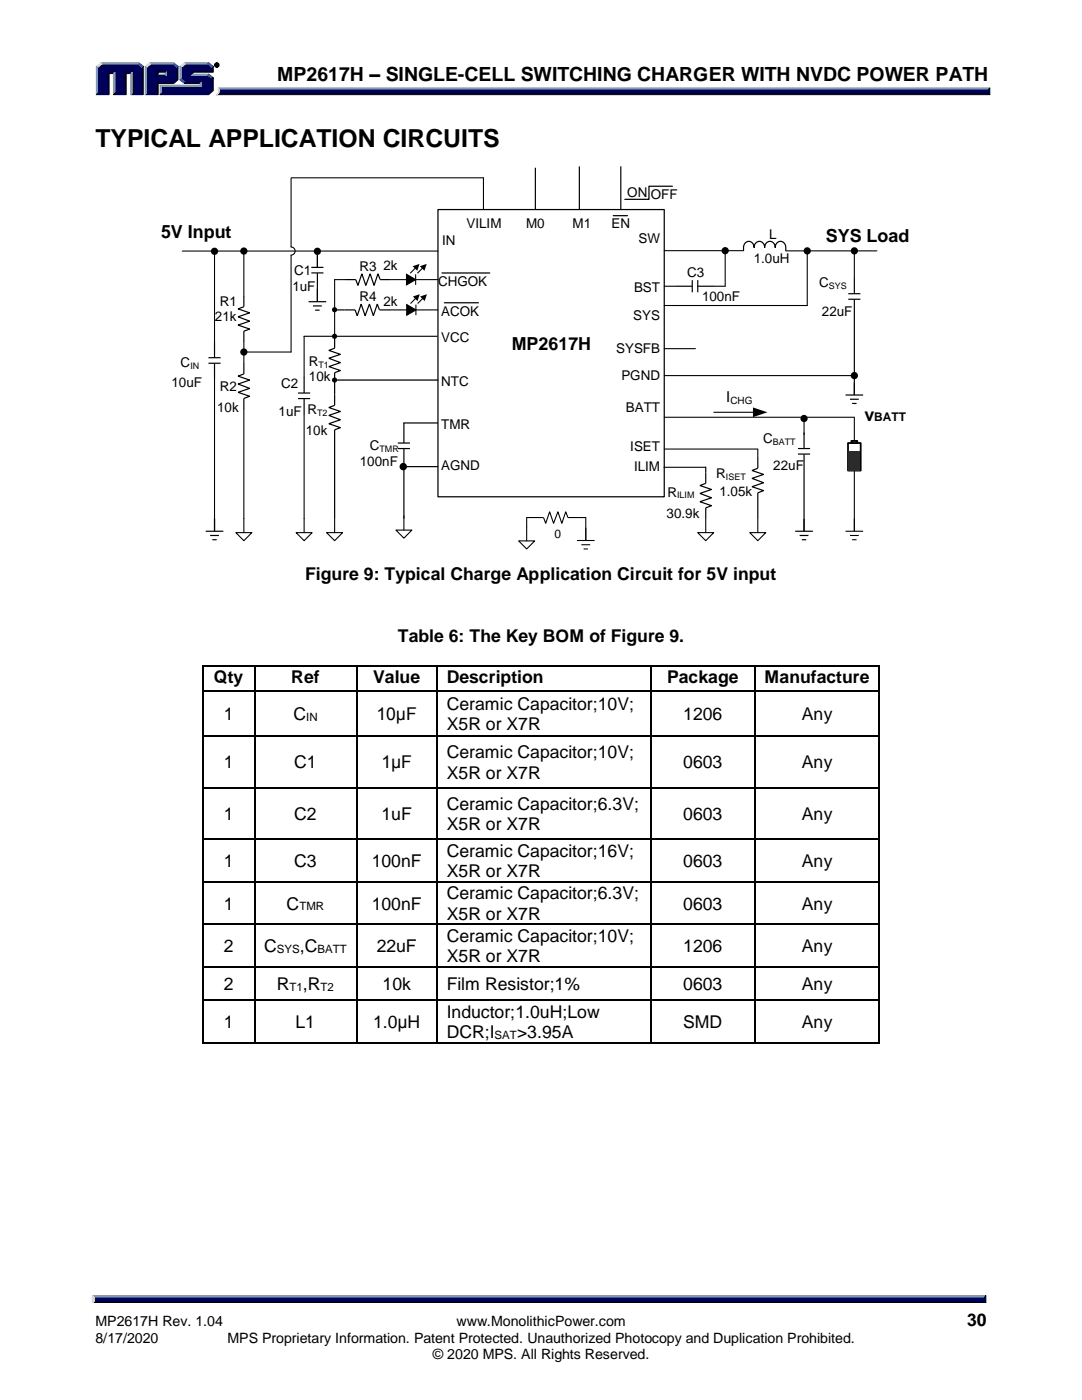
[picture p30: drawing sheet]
<svg xmlns="http://www.w3.org/2000/svg" width="216mm" height="279mm" viewBox="0 0 216 279" stroke-linecap="round" stroke-linejoin="round" font-family="sans-serif">
<defs><g id="words">
<text font-size="5" x="19" y="29.4">TYPICAL APPLICATION CIRCUITS</text>
<text font-size="3.9" x="55.3" y="16.3">MP2617H – SINGLE-CELL SWITCHING CHARGER WITH NVDC POWER PATH</text>
<g font-size="3.6">
<text x="32.1" y="47.4">5V Input</text>
<text x="164.8" y="48.3">SYS Load</text>
<text x="102.1" y="69.8">MP2617H</text>
<text x="172.5" y="84">v</text>
</g>
<g font-size="3.5">
<text x="60.9" y="115.7">Figure 9: Typical Charge Application Circuit for 5V input</text>
<text x="79.4" y="128.1">Table 6: The Key BOM of Figure 9.</text>
<text x="42.7" y="136.4">Qty</text>
<text x="58.1" y="136.4">Ref</text>
<text x="74.5" y="136.4">Value</text>
<text x="89.1" y="136.4">Description</text>
<text x="133.1" y="136.4">Package</text>
<text x="152.6" y="136.4">Manufacture</text>
<text x="44.7" y="143.7">1</text>
<text x="58.6" y="143.7">C</text>
<text x="75.1" y="143.7">10μF</text>
<text x="89.1" y="141.7">Ceramic Capacitor;10V;</text>
<text x="136.3" y="143.7">1206</text>
<text x="160" y="143.7">Any</text>
<text x="89.1" y="145.7">X5R or X7R</text>
<text x="44.7" y="153.4">1</text>
<text x="58.7" y="153.4">C1</text>
<text x="76.1" y="153.4">1μF</text>
<text x="89.1" y="151.4">Ceramic Capacitor;10V;</text>
<text x="89.1" y="155.4">X5R or X7R</text>
<text x="136.3" y="153.4">0603</text>
<text x="160" y="153.4">Any</text>
<text x="89.1" y="161.7">Ceramic Capacitor;6.3V;</text>
<text x="44.7" y="163.7">1</text>
<text x="58.7" y="163.7">C2</text>
<text x="76.1" y="163.7">1uF</text>
<text x="89.1" y="165.7">X5R or X7R</text>
<text x="136.3" y="163.7">0603</text>
<text x="160" y="163.7">Any</text>
<text x="44.7" y="173">1</text>
<text x="58.7" y="173">C3</text>
<text x="74.2" y="173">100nF</text>
<text x="89.1" y="171">Ceramic Capacitor;16V;</text>
<text x="136.3" y="173">0603</text>
<text x="160" y="173">Any</text>
<text x="89.1" y="175.1">X5R or X7R</text>
<text x="89.1" y="179.5">Ceramic Capacitor;6.3V;</text>
<text x="44.7" y="181.5">1</text>
<text x="57.2" y="181.5">C</text>
<text x="74.2" y="181.5">100nF</text>
<text x="89.1" y="183.6">X5R or X7R</text>
<text x="136.3" y="181.5">0603</text>
<text x="160" y="181.5">Any</text>
<text x="44.7" y="190">2</text>
<text x="52.7" y="190">C</text>
<text x="59.8" y="190">,C</text>
<text x="75.2" y="190">22uF</text>
<text x="89.1" y="188">Ceramic Capacitor;10V;</text>
<text x="136.3" y="190">1206</text>
<text x="160" y="190">Any</text>
<text x="44.7" y="197.6">2</text>
<text x="55.3" y="197.6">R</text>
<text x="60.5" y="197.6">,R</text>
<text x="76.3" y="197.6">10k</text>
<text x="89.1" y="192">X5R or X7R</text>
<text x="89.1" y="197.6">Film Resistor;1%</text>
<text x="136.3" y="197.6">0603</text>
<text x="160" y="197.6">Any</text>
<text x="89.1" y="203.1">Inductor;1.0uH;Low</text>
<text x="44.7" y="205.1">1</text>
<text x="59" y="205.1">L1</text>
<text x="74.4" y="205.1">1.0μH</text>
<text x="89.1" y="207.2">DCR;I</text>
<text x="103.2" y="207.2">&gt;3.95A</text>
<text x="136.3" y="205.1">SMD</text>
<text x="160" y="205.1">Any</text>
<text x="193" y="264.5">30</text>
</g>
<text font-size="3" x="144.9" y="80.2">I</text>
<g font-size="2.8">
<text x="19" y="264.5">MP2617H Rev. 1.04</text>
<text x="19" y="267.9">8/17/2020</text>
<text x="45.4" y="267.9">MPS Proprietary Information. Patent Protected. Unauthorized Photocopy and Duplication Prohibited.</text>
<text x="91.1" y="264.5">www.MonolithicPower.com</text>
<text x="86.4" y="271.2">© 2020 MPS. All Rights Reserved.</text>
</g>
<g font-size="2.7">
<text x="125.2" y="39.3">ON</text>
<text x="129.9" y="39.8">OFF</text>
<text x="93.1" y="45.5">VILIM</text>
<text x="105" y="45.5">M0</text>
<text x="114.3" y="45.5">M1</text>
<text x="122" y="45.5">EN</text>
<text x="153.5" y="47.8">L</text>
<text x="76.5" y="53.9">2k</text>
<text x="88.2" y="48.9">IN</text>
<text x="127.4" y="48.4">SW</text>
<text x="150.4" y="52.5">1.0uH</text>
<text x="58.3" y="58.2">1uF</text>
<text x="58.7" y="54.8">C1</text>
<text x="71.7" y="54.1">R3</text>
<text x="71.7" y="60">R4</text>
<text x="87.4" y="57.2">CHGOK</text>
<text x="126.5" y="58.2">BST</text>
<text x="137.1" y="55.3">C3</text>
<text x="163.5" y="57.3">C</text>
<text x="42.9" y="64.1">21k</text>
<text x="43.9" y="61.1">R1</text>
<text x="76.5" y="61">2k</text>
<text x="88" y="63">ACOK</text>
<text x="126.4" y="63.9">SYS</text>
<text x="140.1" y="60">100nF</text>
<text x="164" y="63.1">22uF</text>
<text x="88" y="68.3">VCC</text>
<text x="122.9" y="70.5">SYSFB</text>
<text x="34.2" y="77.2">10uF</text>
<text x="36" y="73.3">C</text>
<text x="43.9" y="77.9">R2</text>
<text x="56.1" y="77.5">C2</text>
<text x="61.6" y="73.1">R</text>
<text x="61.6" y="76.1">10k</text>
<text x="88" y="77">NTC</text>
<text x="124" y="75.9">PGND</text>
<text x="43.3" y="82.2">10k</text>
<text x="55.6" y="83">1uF</text>
<text x="61.3" y="82.6">R</text>
<text x="124.9" y="82.1">BATT</text>
<text x="61" y="86.8">10k</text>
<text x="73.8" y="89.8">C</text>
<text x="88" y="85.6">TMR</text>
<text x="125.8" y="90">ISET</text>
<text x="152.3" y="88.5">C</text>
<text x="71.8" y="93">100nF</text>
<text x="88" y="93.8">AGND</text>
<text x="126.5" y="94">ILIM</text>
<text x="142.9" y="95.4">R</text>
<text x="154.3" y="93.9">22uF</text>
<text x="133.2" y="99.1">R</text>
<text x="143.5" y="98.9">1.05k</text>
<text x="133" y="103.3">30.9k</text>
</g>
<g font-size="2.4">
<text x="174.5" y="84">BATT</text>
<text x="110.7" y="107.3">0</text>
</g>
<g font-size="2.3">
<text x="61.1" y="143.9">IN</text>
<text x="59.7" y="181.7">TMR</text>
<text x="55.3" y="190.2">SYS</text>
<text x="63.3" y="190.2">BATT</text>
<text x="57.8" y="197.7">T1</text>
<text x="64" y="197.7">T2</text>
<text x="98.7" y="207.3">SAT</text>
</g>
<text font-size="2" x="145.7" y="80.6">CHG</text>
<g font-size="1.8">
<text x="165.4" y="57.7">SYS</text>
<text x="38" y="73.7">IN</text>
<text x="63.5" y="73.4">T1</text>
<text x="63.3" y="83">T2</text>
<text x="154.2" y="88.9">BATT</text>
<text x="75.7" y="90.2">TMR</text>
<text x="144.9" y="95.8">ISET</text>
<text x="135.1" y="99.5">ILIM</text>
</g>
</g></defs>
<g fill="#000" stroke="#000" stroke-width=".2">
<path d="M43.7 18.2h153.4l.4 .7h-154.3a.67 .67 0 0 0 .5-.7zM18.9 259.3h177.4l.4 .7h-178.3z"/>
<path d="M42.8 13a.46 .46 0 0 1 .9 0 .46 .46 0 0 1-.9 0zM42.9 13a.37 .37 0 0 0 .7 0 .37 .37 0 0 0-.7 0zM43.1 12.7h.3l.1 .5-.2-.2-.2 .2zM43.2 12.8v.2l.2-.1z"/>
</g>
<g fill="#8099bf" stroke="#8099bf" stroke-width=".2">
<path d="M18.4 258.6h178.3l-.4 .7h-177.4z"/>
<path d="M43.6 17.5h153.9l-.4 .7h-153.4z"/>
<path d="M31.3 15.1l.3-.3h1.3l.3 .3z"/>
<path d="M36.8 12.5h4.8l-.2 .3h-4.4z"/>
<path d="M35.9 13.2l.3 .2v2.4l-.3 .1z"/>
<path d="M31.9 17h8.1v-.3l.2-.3v.9h-8z"/>
<path d="M31.9 17l.3 .3v1.3l-.3 .3z"/>
<path d="M38.2 15.1l.3-.3h3.1l-.1 .3z"/>
<path d="M29.8 12.5h4.8l-.2 .3h-4.3z"/>
<path d="M29 13.2l.2 .2v5.2l-.2 .3z"/>
<path d="M33.2 14.1v1l-.3-.3v-.4z"/>
<path d="M20.1 12.5h7.6l-.2 .3h-7.2z"/>
<path d="M19.2 13.2l.3 .2v5.2l-.3 .3z"/>
<path d="M22.9 14.4v4.2l-.3 .3v-4.2z"/>
<path d="M26.1 14.7l.3-.3v4.2l-.3 .3z"/>
</g>
<g fill="#000026" stroke="#000026" stroke-width=".2">
<path d="M196.7 258.6v1.4l-.4-.3v-.6z"/>
<path d="M197.5 17.5v1.4l-.4-.4v-.5z"/>
<path d="M37 16.4h3.2l-.2 .3h-3.2z"/>
<path d="M38.2 14.1h4.1v-.7l.3-.2v1.2h-4.1v.4l-.3 .3z"/>
<path d="M31.9 18.9l.3-.3h9.2l.9-.7v-2.2l.3-.2v2.6l-1 .8z"/>
<path d="M31.3 16.4h3.1l.8-.6v-2.4l.3-.2v2.7l-.9 .8h-3v2.2h-2.6l.2-.3h2.1z"/>
<path d="M31.3 14.1h1.9l-.3 .3h-1.3v.4l-.3 .3z"/>
<path d="M28.3 13.4l.3-.2v5.7h-2.5l.3-.3h1.9z"/>
<path d="M21.5 14.4h1.4l-.3 .3h-.8v4.2h-2.6l.3-.3h2z"/>
<path d="M24.9 14.4h1.5l-.3 .3h-.9v4.2h-2.6l.3-.3h2z"/>
</g>
<g fill="#000059" stroke="#000059" stroke-width=".2">
<path d="M18.9 259.1h177.4v.6h-177.4z"/>
<path d="M43.8 18h153.3v.5h-153.4z"/>
<path d="M19.5 13.4l.8-.6h7.2l.8 .6v5.2h-1.9v-4.2h-1.5v4.2h-2v-4.2h-1.4v4.2h-2z"/>
<path d="M29.2 13.4l.9-.6h2.1v1.3h-.9v1h1.9v-1h-1.3v-1.3h2.5l.8 .6v2.4l-.8 .6h-3.1v2.2h-2.1z"/>
<path d="M32.2 17.3h8v-.9h-3.2l-.8-.6v-2.4l.8-.6h4.4l.9 .6v.7h-4.1v1h3.2l.9 .6v2.2l-.9 .7h-9.2z"/>
</g>
<g fill="#d9d9d9" stroke="#d9d9d9" stroke-width=".2">
<path d="M18.4 258.6l.5 .5v.5l-.5 .4z"/>
<path d="M43.6 17.5l.2 .5a.76 .76 0 0 1-.7 .9 1.12 1.12 0 0 0 .5-1.4z"/>
<path d="M35.9 13.2l.9-.7 .2 .3-.8 .6z"/>
<path d="M29 13.2l.8-.7 .3 .3-.9 .6z"/>
<path d="M19.2 13.2l.9-.7 .2 .3-.8 .6z"/>
</g>
<g fill="#1a5999" stroke="#1a5999" stroke-width=".2">
<path d="M35.9 15.9l.3-.1 .8 .6-.2 .3z"/>
<path d="M41.6 14.8l1 .7-.3 .2-.9-.6z"/>
<path d="M34.6 12.5l.9 .7-.3 .2-.8-.6z"/>
<path d="M27.7 12.5l.9 .7-.3 .2-.8-.6z"/>
<path d="M41.6 12.5l1 .7-.3 .2-.9-.6z"/>
</g>
<g fill="none" stroke="#000" stroke-width=".24">
<path d="M106.8 33.5v8.3M115.6 33.2v8.6M123.9 33.2v8.6M68.9 55.8h2.1l.4 1.2 .8-2.4 .8 2.4 .9-2.4 .7 2.4 .8-2.4 .5 1.2h2.1M134.9 57.1h3.2M138.1 55.9v2.4M139.2 55.9v2.4M139.2 57.1h3.2M148.4 50.1a1.41 1.41 0 0 1 1-1.9 1.16 1.16 0 0 1 1.1 1.2 1.07 1.07 0 0 1 1-1.2 1.07 1.07 0 0 1 1.1 1.2 1.07 1.07 0 0 1 1-1.2 1.07 1.07 0 0 1 1.1 1.2 1.07 1.07 0 0 1 1-1.2 1.07 1.07 0 0 1 1.1 1.2v.7M169.3 58.6h2.4M169.3 59.7h2.4M170.5 55.4v3.2"/>
<path d="M170.5 59.8v19M59.5 78.4h2.4M59.5 79.5h2.4M60.7 75.2v3.2M60.7 79.6v3.2M66.6 61.9h4.3l.4 1.1 .8-2.3 .8 2.3 .8-2.3 .8 2.3 .8-2.3 .4 1.2h2.1M66.8 67.4v2.1l-1.2 .4 2.3 .8-2.3 .8 2.3 .9-2.3 .8 2.3 .7-1.1 .5v6.5l-1.2 .4 2.3 .8-2.3 .8 2.3 .9-2.3 .8 2.3 .7-1.1 .5v17.7M168.7 78.8h3.5M169.6 79.7h1.8M79.4 88.4h2.4M79.4 89.5h2.4M80.5 84.4h6.9"/>
<path d="M80.5 93.1h6.9M80.6 84.4v4M80.6 89.6v13.9M151.2 91.3v2.2l-1.1 .4 2.3 .8-2.3 .8 2.3 .8-2.3 .8 2.3 .8-1.2 .5v5.1M159.2 89.5h2.4M159.2 90.6h2.4M160.4 86.3v3.2M160.4 90.7v15.3M170 80.5h.9M41 106h3.6M41.9 106.9h1.8M42.4 107.7h.8"/>
<path d="M42.8 103.5v2.5M158.7 106h3.5M159.6 106.9h1.7M160 107.7h.9"/>
<circle cx="66.7" cy="67.1" r=".4"/>
<circle cx="66.7" cy="61.8" r=".4"/>
<circle cx="66.7" cy="75.8" r=".4"/>
</g>
<path d="M134.2 37.2h-4.7v2.6h-4.8M87.4 41.8h45.1v57.3h-45.1zM88.2 54.5h9.5M122.4 43h2.8M66.9 75.8h20.5M88.7 60.4h6.8" fill="none" stroke="#000" stroke-width=".25"/>
<g fill="#000">
<path d="M81.1 54.7l1.8 1.1-1.8 1.1zM82.3 53.1l1.4-.4-.4 1.3zM82.4 59.2l1.4-.5-.5 1.4zM83.8 53.1l1.3-.4-.4 1.3zM83.8 59.2l1.4-.5-.5 1.4zM81.2 60.8l1.8 1.1-1.8 1z"/>
<circle cx="144.7" cy="50" r=".72"/>
<circle cx="161.1" cy="50.1" r=".72"/>
<circle cx="170.5" cy="50.1" r=".72"/>
<circle cx="66.7" cy="67.1" r=".4"/>
<circle cx="66.7" cy="61.8" r=".4"/>
<circle cx="66.7" cy="75.8" r=".4"/>
<circle cx="80.5" cy="93.1" r=".74"/>
<circle cx="160.4" cy="83.5" r=".72"/>
</g>
<path d="M60.7 67.1h26.5" fill="none" stroke="#000" stroke-width=".22"/>
<g fill="none" stroke="#000" stroke-width=".21">
<path d="M68.9 55.8h-2.1v11.6M78 55.8h3.1M81.1 54.7l1.8 1.1-1.8 1.1zM82.9 53.5l-1 1M82.9 54.7v2.2M83 59.5l-1.1 1.1M84.3 53.5l-1 1M84.4 59.5l-1.1 1.1M87.4 55.8h-4.5M132.5 57.1h2.4M132.5 50h15.9M144.7 50v7.1h-2.3"/>
<path d="M156.8 50.1h18.2M161.1 50.1v10.9h-28.6M170.5 50.1v5.3M60.7 67.1v8.1M77.8 61.9h3.4M81.2 60.8l1.8 1.1-1.8 1zM83 60.8v2.1M87.4 61.9h-4.4M60.7 82.8v20.7M132.5 83.3h37.9M132.5 89.6h18.7M151.2 89.7v1.6"/>
<path d="M160.4 83.5v3.2M170.5 83.3v4.9M170.5 93.9v12.1M168.7 106h3.5M169.6 106.9h1.8M170 107.7h.9"/>
</g>
<path d="M169.2 88.4h2.5v5.5h-2.5z" fill-rule="evenodd" fill="#fff"/>
<path d="M169.2 88.4h2.5v5.5h-2.5z" fill="none" stroke="#000" stroke-width=".36"/>
<path d="M169.9 88h1.2v.4h-1.2z" fill-rule="evenodd" fill="#808080"/>
<path d="M169.9 88h1.2v.4h-1.2z" fill="none" stroke="#000" stroke-width=".36"/>
<path d="M169.3 90h2.3v3.9h-2.3z" fill-rule="evenodd" fill="#008000"/>
<path d="M48.7 59.1v2.1l-1.2 .4 2.3 .8-2.3 .8 2.3 .9-2.3 .8 2.3 .8-1.1 .4v2.1M41.6 71.4h2.4M41.6 72.5h2.4M42.8 68.2v3.2M42.8 72.5v3.2M48.7 72.5v2.1l-1.2 .5 2.3 .8-2.3 .7 2.3 .9-2.3 .8 2.3 .8-1.1 .4v2.2M140.8 93.2v3.3l-1.1 .4 2.3 .8-2.3 .8 2.3 .8-2.3 .8 2.3 .8-1.2 .5v2.1" fill="none" stroke="#000" stroke-width=".24"/>
<path d="M58.1 35.5v13.8a.81 .81 0 0 1 .8 .8 .81 .81 0 0 1-.8 .8v19.4h-9.4M58.1 35.5h38.4v6.3M36.4 50.1h51M42.8 50.1v18.1M48.7 50.1v9M42.8 75.7v27.8M48.7 68.2v4.3M132.5 69.6h6.3M48.7 81.7v21.8M132.5 93.3h8.3" fill="none" stroke="#000" stroke-width=".21"/>
<g fill="#000">
<circle cx="42.8" cy="50.1" r=".72"/>
<circle cx="48.7" cy="50.1" r=".72"/>
<circle cx="48.7" cy="70.3" r=".72"/>
</g>
<path d="M103.5 108h3.2l-1.6 1.6z" fill="#fff"/>
<path d="M132.5 75h38M103.5 108h3.2l-1.6 1.6zM115.1 107.9h3.5M116 108.7h1.8M116.4 109.6h.9M116.9 107.9v-4.6h-3.6l-.4-1.2-.8 2.4-.8-2.4-.8 2.4-.8-2.4-.8 2.4-.4-1.2h-3.4v4.7" fill="none" stroke="#000" stroke-width=".21"/>
<circle cx="170.5" cy="75" r=".72" fill="#000"/>
<path d="M79 105.8h3.2l-1.6 1.6z" fill="#fff"/>
<path d="M79 105.8h3.2l-1.6 1.6zM80.6 103v2.8" fill="none" stroke="#000" stroke-width=".21"/>
<path d="M65.2 106.3h3.2l-1.6 1.6z" fill="#fff"/>
<path d="M65.2 106.3h3.2l-1.6 1.6zM66.8 103.5v2.8" fill="none" stroke="#000" stroke-width=".21"/>
<path d="M59.1 106.3h3.2l-1.6 1.6z" fill="#fff"/>
<path d="M59.1 106.3h3.2l-1.6 1.6zM60.7 103.5v2.8" fill="none" stroke="#000" stroke-width=".21"/>
<path d="M47.1 106.3h3.2l-1.6 1.6z" fill="#fff"/>
<path d="M47.1 106.3h3.2l-1.6 1.6zM48.7 103.5v2.8" fill="none" stroke="#000" stroke-width=".21"/>
<path d="M139.2 106.3h3.2l-1.6 1.6z" fill="#fff"/>
<path d="M139.2 106.3h3.2l-1.6 1.6zM140.8 103.5v2.8" fill="none" stroke="#000" stroke-width=".21"/>
<path d="M149.6 106.3h3.2l-1.6 1.6z" fill="#fff"/>
<path d="M63.3 50.2v3.2M142.4 82.3h8.1M149.6 106.3h3.2l-1.6 1.6zM151.2 103.5v2.8" fill="none" stroke="#000" stroke-width=".21"/>
<g fill="#000">
<path d="M150.2 81.3l2.9 1-2.9 .9z"/>
<path d="M40.3 132.8h.3v.3h-.3z" fill-rule="evenodd"/>
<path d="M40.3 132.8h.3v.3h-.3z" fill-rule="evenodd"/>
<path d="M40.3 137.8h.3v.3h-.3z" fill-rule="evenodd"/>
<path d="M50.6 132.8h.4v.3h-.4z" fill-rule="evenodd"/>
<path d="M50.6 137.8h.4v.3h-.4z" fill-rule="evenodd"/>
<path d="M71 132.8h.3v.3h-.3z" fill-rule="evenodd"/>
<path d="M71 137.8h.3v.3h-.3z" fill-rule="evenodd"/>
<path d="M87.1 132.8h.3v.3h-.3z" fill-rule="evenodd"/>
<path d="M87.1 137.8h.3v.3h-.3z" fill-rule="evenodd"/>
<path d="M129.7 132.8h.4v.3h-.4z" fill-rule="evenodd"/>
<path d="M129.7 137.8h.4v.3h-.4z" fill-rule="evenodd"/>
<path d="M150.5 132.8h.3v.3h-.3z" fill-rule="evenodd"/>
<path d="M150.5 137.8h.3v.3h-.3z" fill-rule="evenodd"/>
<path d="M175.3 132.8h.3v.3h-.3z" fill-rule="evenodd"/>
<path d="M175.3 132.8h.3v.3h-.3z" fill-rule="evenodd"/>
<path d="M175.3 137.8h.3v.3h-.3z" fill-rule="evenodd"/>
<path d="M40.3 146.8h.3v.3h-.3z" fill-rule="evenodd"/>
<path d="M40.3 157.1h.3v.4h-.3z" fill-rule="evenodd"/>
<path d="M50.6 146.8h.4v.3h-.4z" fill-rule="evenodd"/>
<path d="M50.6 157.1h.4v.4h-.4z" fill-rule="evenodd"/>
<path d="M71 146.8h.3v.3h-.3z" fill-rule="evenodd"/>
<path d="M71 157.1h.3v.4h-.3z" fill-rule="evenodd"/>
<path d="M87.1 146.8h.3v.3h-.3z" fill-rule="evenodd"/>
<path d="M87.1 157.1h.3v.4h-.3z" fill-rule="evenodd"/>
<path d="M129.7 146.8h.4v.3h-.4z" fill-rule="evenodd"/>
<path d="M129.7 157.1h.4v.4h-.4z" fill-rule="evenodd"/>
<path d="M150.5 146.8h.3v.3h-.3z" fill-rule="evenodd"/>
<path d="M150.5 157.1h.3v.4h-.3z" fill-rule="evenodd"/>
<path d="M175.3 146.8h.3v.3h-.3z" fill-rule="evenodd"/>
<path d="M175.3 157.1h.3v.4h-.3z" fill-rule="evenodd"/>
<path d="M40.3 167.4h.3v.3h-.3z" fill-rule="evenodd"/>
<path d="M40.3 175.8h.3v.4h-.3z" fill-rule="evenodd"/>
<path d="M50.6 167.4h.4v.3h-.4z" fill-rule="evenodd"/>
<path d="M50.6 175.8h.4v.4h-.4z" fill-rule="evenodd"/>
<path d="M71 167.4h.3v.3h-.3z" fill-rule="evenodd"/>
<path d="M71 175.8h.3v.4h-.3z" fill-rule="evenodd"/>
<path d="M87.1 167.4h.3v.3h-.3z" fill-rule="evenodd"/>
<path d="M87.1 175.8h.3v.4h-.3z" fill-rule="evenodd"/>
<path d="M129.7 167.4h.4v.3h-.4z" fill-rule="evenodd"/>
<path d="M129.7 175.8h.4v.4h-.4z" fill-rule="evenodd"/>
<path d="M150.5 167.4h.3v.3h-.3z" fill-rule="evenodd"/>
<path d="M150.5 175.8h.3v.4h-.3z" fill-rule="evenodd"/>
<path d="M175.3 167.4h.3v.3h-.3z" fill-rule="evenodd"/>
<path d="M175.3 175.8h.3v.4h-.3z" fill-rule="evenodd"/>
<path d="M40.3 184.3h.3v.4h-.3z" fill-rule="evenodd"/>
<path d="M40.3 192.8h.3v.3h-.3z" fill-rule="evenodd"/>
<path d="M40.3 199.5h.3v.3h-.3z" fill-rule="evenodd"/>
<path d="M50.6 184.3h.4v.4h-.4z" fill-rule="evenodd"/>
<path d="M50.6 192.8h.4v.3h-.4z" fill-rule="evenodd"/>
<path d="M50.6 199.5h.4v.3h-.4z" fill-rule="evenodd"/>
<path d="M71 184.3h.3v.4h-.3z" fill-rule="evenodd"/>
<path d="M71 192.8h.3v.3h-.3z" fill-rule="evenodd"/>
<path d="M71 199.5h.3v.3h-.3z" fill-rule="evenodd"/>
<path d="M87.1 184.3h.3v.4h-.3z" fill-rule="evenodd"/>
<path d="M87.1 192.8h.3v.3h-.3z" fill-rule="evenodd"/>
<path d="M87.1 199.5h.3v.3h-.3z" fill-rule="evenodd"/>
<path d="M129.7 184.3h.4v.4h-.4z" fill-rule="evenodd"/>
<path d="M129.7 192.8h.4v.3h-.4z" fill-rule="evenodd"/>
<path d="M129.7 199.5h.4v.3h-.4z" fill-rule="evenodd"/>
<path d="M150.5 184.3h.3v.4h-.3z" fill-rule="evenodd"/>
<path d="M150.5 192.8h.3v.3h-.3z" fill-rule="evenodd"/>
<path d="M150.5 199.5h.3v.3h-.3z" fill-rule="evenodd"/>
<path d="M175.3 184.3h.3v.4h-.3z" fill-rule="evenodd"/>
<path d="M175.3 192.8h.3v.3h-.3z" fill-rule="evenodd"/>
<path d="M175.3 199.5h.3v.3h-.3z" fill-rule="evenodd"/>
<path d="M40.3 207.9h.3v.4h-.3z" fill-rule="evenodd"/>
<path d="M40.3 207.9h.3v.4h-.3z" fill-rule="evenodd"/>
<path d="M50.6 207.9h.4v.4h-.4z" fill-rule="evenodd"/>
<path d="M71 207.9h.3v.4h-.3z" fill-rule="evenodd"/>
<path d="M87.1 207.9h.3v.4h-.3z" fill-rule="evenodd"/>
<path d="M129.7 207.9h.4v.4h-.4z" fill-rule="evenodd"/>
<path d="M150.5 207.9h.3v.4h-.3z" fill-rule="evenodd"/>
<path d="M175.3 207.9h.3v.4h-.3z" fill-rule="evenodd"/>
<path d="M175.3 207.9h.3v.4h-.3z" fill-rule="evenodd"/>
<circle cx="63.3" cy="50.2" r=".72"/>
</g>
<path d="M62.1 53.4h2.4M62.1 54.5h2.4M63.3 50.2v3.2M63.3 54.5v5.7M61.6 60.2h3.5M62.5 61.1h1.7M62.9 61.9h.9" fill="none" stroke="#000" stroke-width=".24"/>
<g fill="none" stroke="#000" stroke-width=".34">
<path d="M40.5 133.1v4.7M40.5 138.1v8.7M40.6 133h10M40.6 137.9h10M50.8 133.1v4.7M50.8 138.1v8.7M51 133h20M51 137.9h20M71.1 133.1v4.7M71.1 138.1v8.7M71.3 133h15.8M71.3 137.9h15.8"/>
<path d="M87.2 133.1v4.7M87.2 138.1v8.7M87.4 133h42.3M87.4 137.9h42.3M129.9 133.1v4.7M129.9 138.1v8.7M130.1 133h20.4M130.1 137.9h20.4M150.7 133.1v4.7M150.7 138.1v8.7M150.8 133h24.5M150.8 137.9h24.5"/>
<path d="M175.5 133.1v4.7M175.5 138.1v8.7M40.5 147.1v10M40.5 157.5v9.9M40.6 146.9h10M40.6 157.3h10M50.8 147.1v10M50.8 157.5v9.9M51 146.9h20M51 157.3h20M71.1 147.1v10M71.1 157.5v9.9"/>
<path d="M71.3 146.9h15.8M71.3 157.3h15.8M87.2 147.1v10M87.2 157.5v9.9M87.4 146.9h42.3M87.4 157.3h42.3M129.9 147.1v10M129.9 157.5v9.9M130.1 146.9h20.4M130.1 157.3h20.4M150.7 147.1v10M150.7 157.5v9.9"/>
<path d="M150.8 146.9h24.5M150.8 157.3h24.5M175.5 147.1v10M175.5 157.5v9.9M40.5 167.7v8.1M40.5 176.2v8.1M40.6 167.5h10M50.8 167.7v8.1M50.8 176.2v8.1M51 167.5h20M71.1 167.7v8.1M71.1 176.2v8.1"/>
<path d="M71.3 167.5h15.8M87.2 167.7v8.1M87.2 176.2v8.1M87.4 167.5h42.3M129.9 167.7v8.1M129.9 176.2v8.1M130.1 167.5h20.4M150.7 167.7v8.1M150.7 176.2v8.1M150.8 167.5h24.5M175.5 167.7v8.1M175.5 176.2v8.1"/>
<path d="M40.5 184.7v8.1M40.5 193.1v6.4M40.5 199.8v8.1M40.6 184.5h10M40.6 192.9h10M40.6 199.6h10M50.8 184.7v8.1M50.8 193.1v6.4M50.8 199.8v8.1M51 184.5h20M51 192.9h20M51 199.6h20"/>
<path d="M71.1 184.7v8.1M71.1 193.1v6.4M71.1 199.8v8.1M71.3 184.5h15.8M71.3 192.9h15.8M71.3 199.6h15.8M87.2 184.7v8.1M87.2 193.1v6.4M87.2 199.8v8.1M87.4 184.5h42.3M87.4 192.9h42.3M87.4 199.6h42.3"/>
<path d="M129.9 184.7v8.1M129.9 193.1v6.4M129.9 199.8v8.1M130.1 184.5h20.4M130.1 192.9h20.4M130.1 199.6h20.4M150.7 184.7v8.1M150.7 193.1v6.4M150.7 199.8v8.1M150.8 184.5h24.5M150.8 192.9h24.5M150.8 199.6h24.5"/>
<path d="M175.5 184.7v8.1M175.5 193.1v6.4M175.5 199.8v8.1M40.6 208.1h10M51 208.1h20M71.3 208.1h15.8M87.4 208.1h42.3M130.1 208.1h20.4M150.8 208.1h24.5"/>
</g>
<path d="M40.6 176h10M51 176h20M71.3 176h15.8M87.4 176h42.3M130.1 176h20.4M150.8 176h24.5" fill="none" stroke="#000" stroke-width=".35"/>
<use href="#words"/>
</svg>
